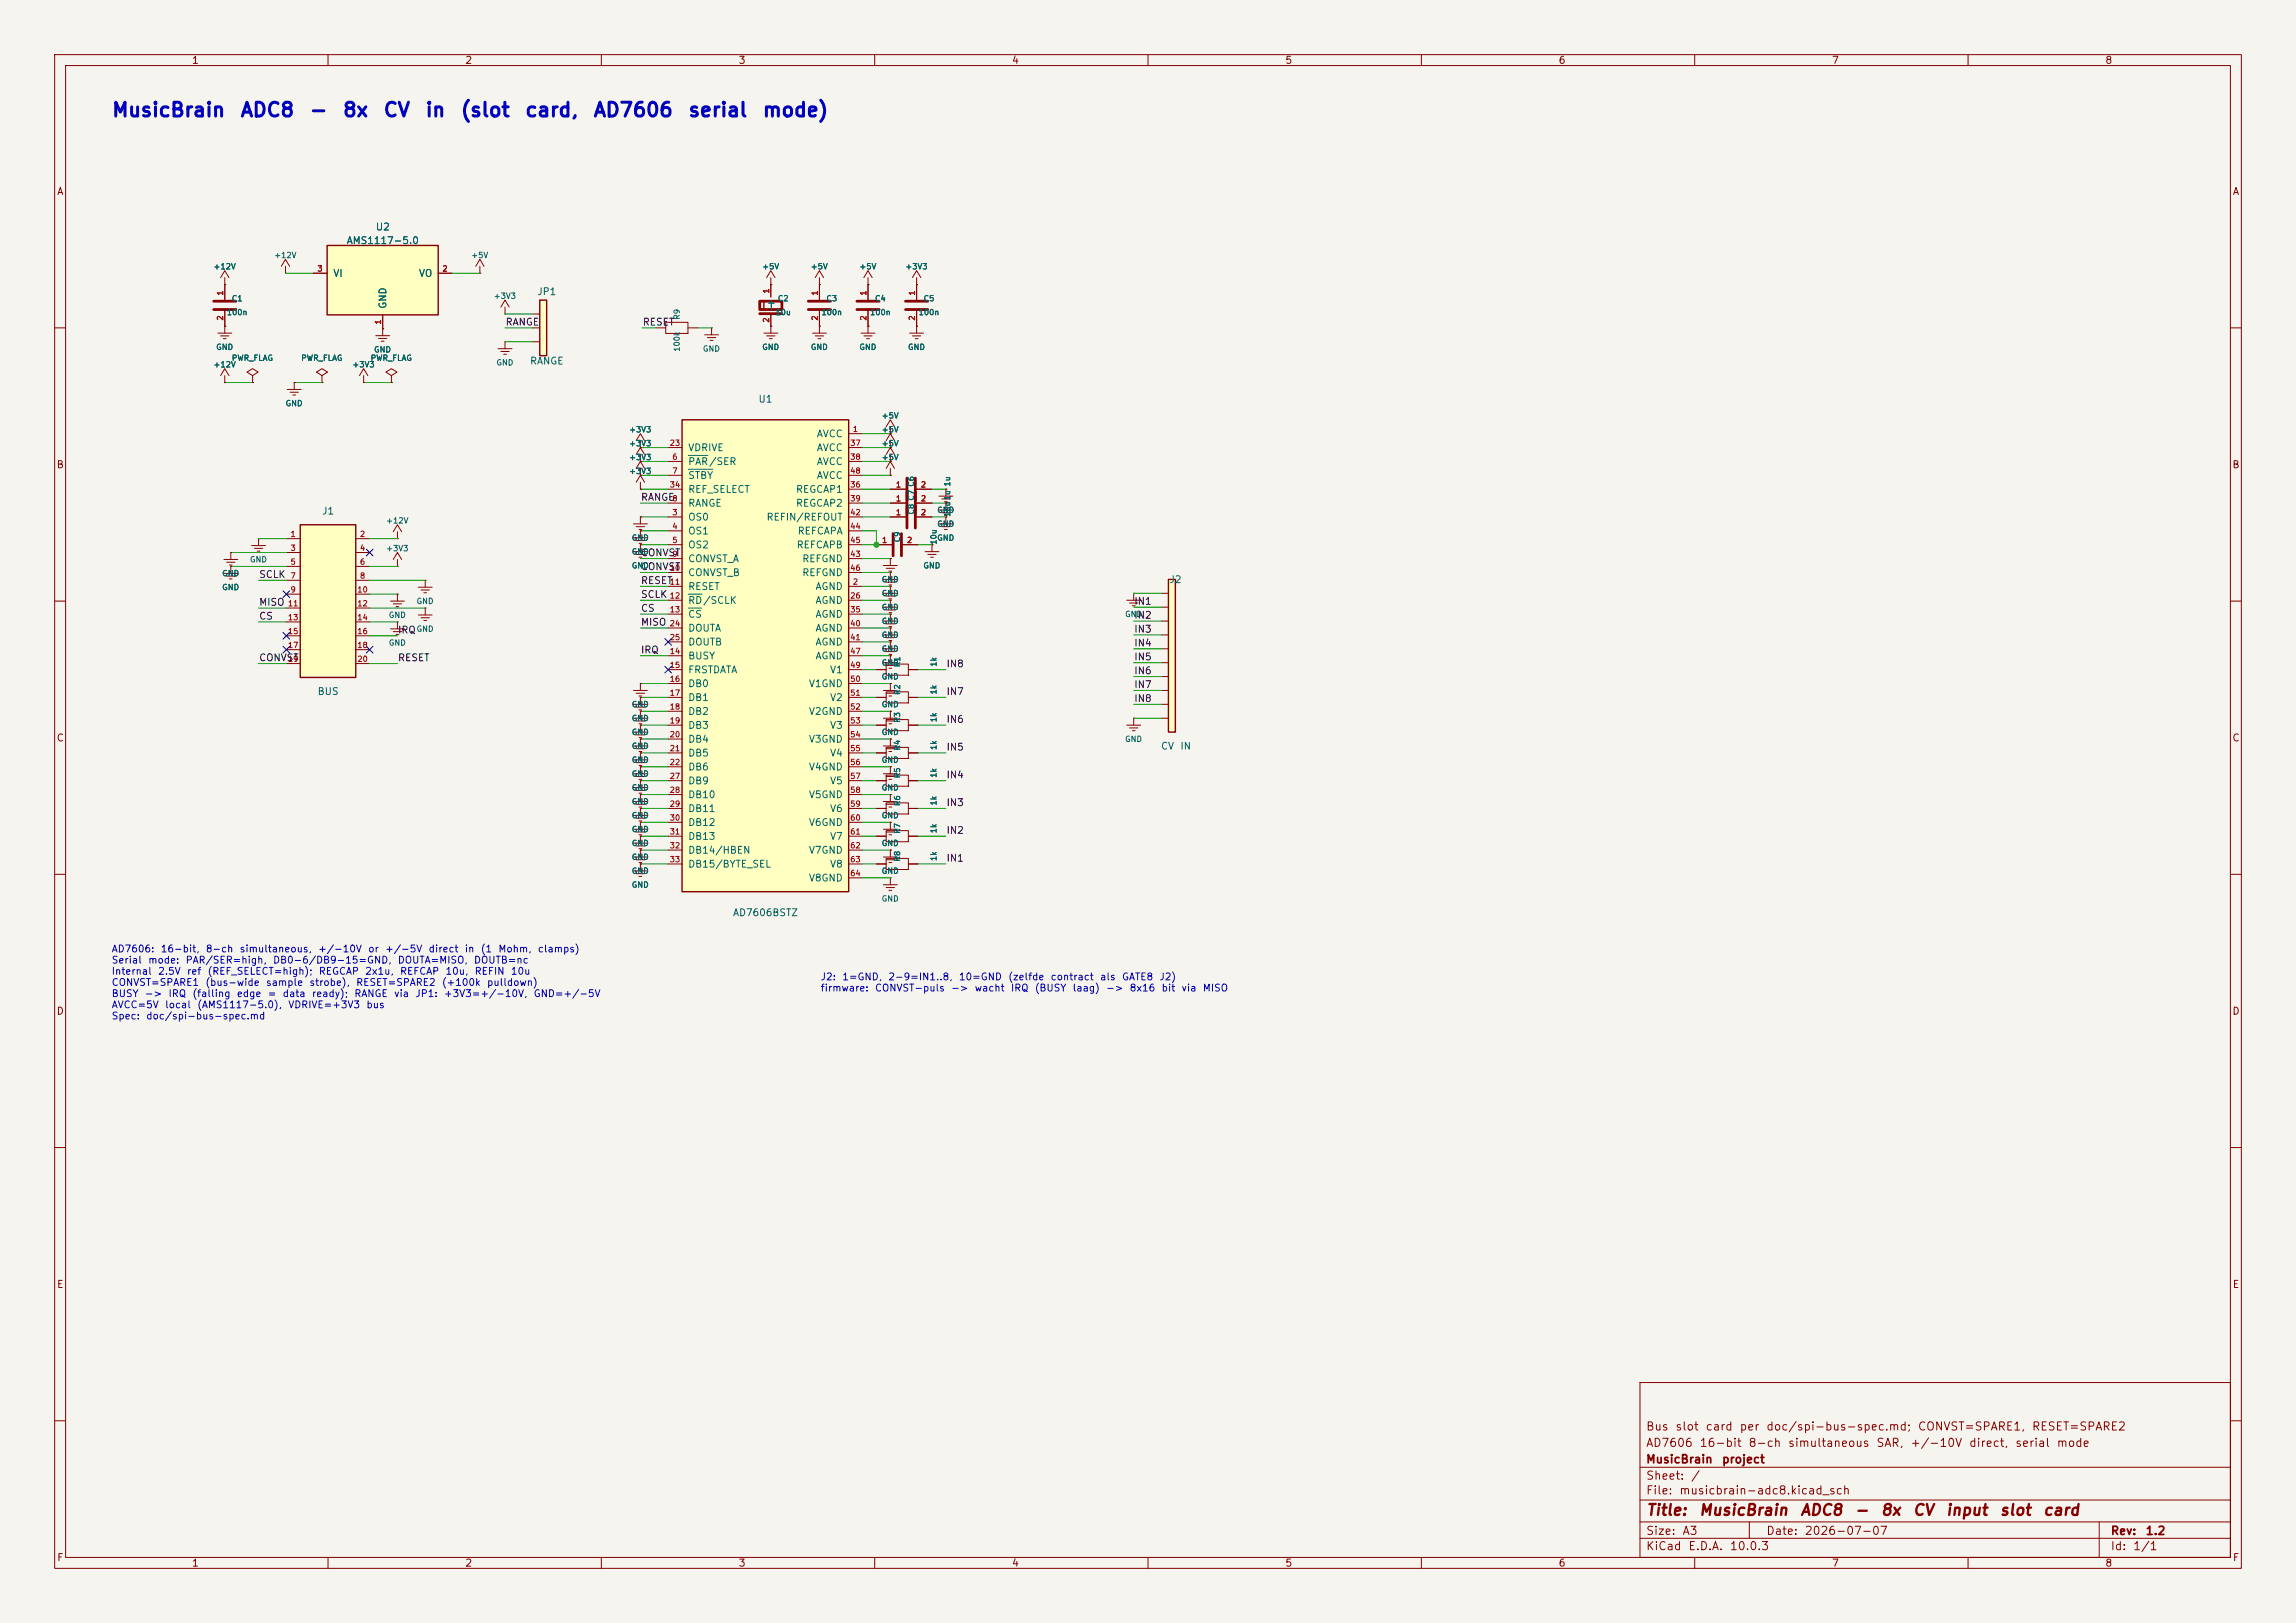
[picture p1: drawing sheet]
<svg xmlns="http://www.w3.org/2000/svg" width="420mm" height="297mm" viewBox="0 0 420 297" stroke-linecap="round" stroke-linejoin="round" font-family="sans-serif">
<defs><g id="words">
<g font-size="2.5" fill="#0000c2">
<text x="20.3" y="22">MusicBrain</text>
<text x="43.8" y="22">ADC8</text>
<text x="56.5" y="22">-</text>
<text x="62.6" y="22">8x</text>
<text x="70" y="22">CV</text>
<text x="77.7" y="22">in</text>
<text x="84.1" y="22">(slot</text>
<text x="95.9" y="22">card,</text>
<text x="108.4" y="22">AD7606</text>
<text x="125.7" y="22">serial</text>
<text x="139.3" y="22">mode)</text>
</g>
<g font-size="2" fill="#840000">
<text x="301" y="277.8">Title:</text>
<text x="310.7" y="277.8">MusicBrain</text>
<text x="329.2" y="277.8">ADC8</text>
<text x="339.1" y="277.8">-</text>
<text x="343.9" y="277.8">8x</text>
<text x="349.8" y="277.8">CV</text>
<text x="355.8" y="277.8">input</text>
<text x="365.6" y="277.8">slot</text>
<text x="373.6" y="277.8">card</text>
</g>
<g font-size="1.5" fill="#840000">
<text x="301" y="262.1">Bus</text>
<text x="306.4" y="262.1">slot</text>
<text x="311.9" y="262.1">card</text>
<text x="318.1" y="262.1">per</text>
<text x="323" y="262.1">doc/spi-bus-spec.md;</text>
<text x="350.7" y="262.1">CONVST=SPARE1,</text>
<text x="371.6" y="262.1">RESET=SPARE2</text>
<text x="301" y="268.1">MusicBrain</text>
<text x="301" y="265.1">AD7606</text>
<text x="310.8" y="265.1">16-bit</text>
<text x="314.9" y="268.1">project</text>
<text x="319.7" y="265.1">8-ch</text>
<text x="327" y="265.1">simultaneous</text>
<text x="343.1" y="265.1">SAR,</text>
<text x="349.3" y="265.1">+/-10V</text>
<text x="360.1" y="265.1">direct,</text>
<text x="368.5" y="265.1">serial</text>
<text x="376.1" y="265.1">mode</text>
<text x="301" y="273.8">File:</text>
<text x="301" y="271.1">Sheet:</text>
<text x="307.1" y="273.8">musicbrain-adc8.kicad_sch</text>
<text x="309.2" y="271.1">/</text>
<text x="301" y="281.2">Size:</text>
<text x="307.6" y="281.2">A3</text>
<text x="323" y="281.2">Date:</text>
<text x="330" y="281.2">2026-07-07</text>
<text x="386" y="281.2">Rev:</text>
<text x="392.4" y="281.2">1.2</text>
<text x="301" y="284">KiCad</text>
<text x="308.7" y="284">E.D.A.</text>
<text x="316.3" y="284">10.0.3</text>
<text x="386" y="284">Id:</text>
<text x="390.1" y="284">1/1</text>
</g>
<g font-size="1.3" fill="#840000">
<text x="35" y="12">1</text>
<text x="85" y="12">2</text>
<text x="135" y="12">3</text>
<text x="185" y="12">4</text>
<text x="235" y="12">5</text>
<text x="285" y="12">6</text>
<text x="335" y="12">7</text>
<text x="385" y="12">8</text>
<text x="10.3" y="36">A</text>
<text x="408.3" y="36">A</text>
<text x="10.3" y="86">B</text>
<text x="408.2" y="86">B</text>
<text x="10.3" y="136">C</text>
<text x="408.2" y="136">C</text>
<text x="10.3" y="186">D</text>
<text x="408.2" y="186">D</text>
<text x="10.3" y="236">E</text>
<text x="408.3" y="236">E</text>
<text x="10.3" y="286">F</text>
<text x="35" y="287">1</text>
<text x="85" y="287">2</text>
<text x="135" y="287">3</text>
<text x="185" y="287">4</text>
<text x="235" y="287">5</text>
<text x="285" y="287">6</text>
<text x="335" y="287">7</text>
<text x="385" y="287">8</text>
<text x="408.3" y="286">F</text>
</g>
<g font-size="1.3" fill="#006464">
<text x="63.3" y="45">AMS1117-5.0</text>
<text x="68.6" y="42.5">U2</text>
<text x="60.9" y="51">VI</text>
<text x="76.5" y="51">VO</text>
<text x="71" y="56.6" transform="rotate(-90 71 56.6)">GND</text>
<text x="98.2" y="54.3">JP1</text>
<text x="142" y="57.2" transform="rotate(-90 142 57.2)">-</text>
<text x="142" y="56.4" transform="rotate(-90 142 56.4)">+</text>
<text x="96.8" y="67">RANGE</text>
<text x="138.6" y="74">U1</text>
<text x="125.8" y="82.9">VDRIVE</text>
<text x="149.3" y="80.3">AVCC</text>
<text x="149.3" y="82.9">AVCC</text>
<text x="125.8" y="85.4">PAR/SER</text>
<text x="125.8" y="88">STBY</text>
<text x="149.3" y="85.4">AVCC</text>
<text x="149.3" y="88">AVCC</text>
<text x="58.8" y="94.5">J1</text>
<text x="125.8" y="95.6">OS0</text>
<text x="125.8" y="93">RANGE</text>
<text x="125.8" y="90.5">REF_SELECT</text>
<text x="140.1" y="95.6">REFIN/REFOUT</text>
<text x="145.5" y="90.5">REGCAP1</text>
<text x="145.5" y="93">REGCAP2</text>
<text x="125.8" y="98.1">OS1</text>
<text x="125.8" y="100.7">OS2</text>
<text x="145.6" y="100.7">REFCAPB</text>
<text x="145.8" y="98.1">REFCAPA</text>
<text x="125.8" y="103.2">CONVST_A</text>
<text x="125.8" y="105.7">CONVST_B</text>
<text x="146.6" y="103.2">REFGND</text>
<text x="146.6" y="105.7">REFGND</text>
<text x="213.8" y="107">J2</text>
<text x="125.8" y="108.3">RESET</text>
<text x="125.8" y="110.8">RD/SCLK</text>
<text x="125.8" y="113.4">CS</text>
<text x="149.1" y="108.3">AGND</text>
<text x="149.1" y="110.8">AGND</text>
<text x="149.1" y="113.4">AGND</text>
<text x="125.8" y="115.9">DOUTA</text>
<text x="125.8" y="118.4">DOUTB</text>
<text x="149.1" y="115.9">AGND</text>
<text x="149.1" y="118.4">AGND</text>
<text x="125.8" y="121">BUSY</text>
<text x="125.8" y="123.5">FRSTDATA</text>
<text x="149.1" y="121">AGND</text>
<text x="151.7" y="123.5">V1</text>
<text x="58" y="127.5">BUS</text>
<text x="125.8" y="126.1">DB0</text>
<text x="125.8" y="128.6">DB1</text>
<text x="125.8" y="131.1">DB2</text>
<text x="147.9" y="126.1">V1GND</text>
<text x="147.9" y="131.1">V2GND</text>
<text x="151.7" y="128.6">V2</text>
<text x="125.8" y="133.7">DB3</text>
<text x="125.8" y="136.2">DB4</text>
<text x="147.9" y="136.2">V3GND</text>
<text x="151.7" y="133.7">V3</text>
<text x="212.3" y="137.5">CV</text>
<text x="215.8" y="137.5">IN</text>
<text x="125.8" y="138.8">DB5</text>
<text x="125.8" y="141.3">DB6</text>
<text x="125.8" y="143.8">DB9</text>
<text x="147.9" y="141.3">V4GND</text>
<text x="151.7" y="138.8">V4</text>
<text x="151.7" y="143.8">V5</text>
<text x="125.8" y="146.4">DB10</text>
<text x="125.8" y="148.9">DB11</text>
<text x="147.9" y="146.4">V5GND</text>
<text x="151.7" y="148.9">V6</text>
<text x="125.8" y="151.5">DB12</text>
<text x="125.8" y="154">DB13</text>
<text x="147.9" y="151.5">V6GND</text>
<text x="151.7" y="154">V7</text>
<text x="125.8" y="156.5">DB14/HBEN</text>
<text x="125.8" y="159.1">DB15/BYTE_SEL</text>
<text x="147.9" y="156.5">V7GND</text>
<text x="147.9" y="161.6">V8GND</text>
<text x="151.7" y="159.1">V8</text>
<text x="134" y="168">AD7606BSTZ</text>
</g>
<g font-size="1.3" fill="#0f0f0f">
<text x="92.4" y="59.9">RANGE</text>
<text x="117.5" y="59.9">RESET</text>
<text x="117.1" y="91.9">RANGE</text>
<text x="47.3" y="106.1">SCLK</text>
<text x="117.1" y="102.1">CONVST</text>
<text x="117.1" y="104.6">CONVST</text>
<text x="117.1" y="107.2">RESET</text>
<text x="47.3" y="111.1">MISO</text>
<text x="47.3" y="113.7">CS</text>
<text x="117.1" y="112.3">CS</text>
<text x="117.1" y="109.7">SCLK</text>
<text x="207.4" y="113.5">IN2</text>
<text x="207.4" y="111">IN1</text>
<text x="72.7" y="116.2">IRQ</text>
<text x="117.1" y="119.9">IRQ</text>
<text x="117.1" y="114.8">MISO</text>
<text x="207.4" y="118.6">IN4</text>
<text x="207.4" y="116.1">IN3</text>
<text x="47.3" y="121.3">CONVST</text>
<text x="72.7" y="121.3">RESET</text>
<text x="173" y="122.4">IN8</text>
<text x="207.4" y="121.1">IN5</text>
<text x="207.4" y="123.7">IN6</text>
<text x="173" y="127.5">IN7</text>
<text x="207.4" y="126.2">IN7</text>
<text x="207.4" y="128.8">IN8</text>
<text x="173" y="132.6">IN6</text>
<text x="173" y="137.7">IN5</text>
<text x="173" y="142.7">IN4</text>
<text x="173" y="147.8">IN3</text>
<text x="173" y="152.9">IN2</text>
<text x="173" y="158">IN1</text>
</g>
<g font-size="1.3" fill="#0000c2">
<text x="20.3" y="174.6">AD7606:</text>
<text x="20.3" y="176.6">Serial</text>
<text x="20.3" y="178.7">Internal</text>
<text x="27" y="176.6">mode:</text>
<text x="28.8" y="178.7">2.5V</text>
<text x="29.3" y="174.6">16-bit,</text>
<text x="33.8" y="176.6">PAR/SER=high,</text>
<text x="34.1" y="178.7">ref</text>
<text x="37.5" y="174.6">8-ch</text>
<text x="37.9" y="178.7">(REF_SELECT=high);</text>
<text x="43.7" y="174.6">simultaneous,</text>
<text x="49.8" y="176.6">DB0-6/DB9-15=GND,</text>
<text x="58.1" y="174.6">+/-10V</text>
<text x="58.2" y="178.7">REGCAP</text>
<text x="66.7" y="178.7">2x1u,</text>
<text x="67.2" y="174.6">or</text>
<text x="70.3" y="174.6">+/-5V</text>
<text x="72.7" y="176.6">DOUTA=MISO,</text>
<text x="73.1" y="178.7">REFCAP</text>
<text x="78.3" y="174.6">direct</text>
<text x="81.4" y="178.7">10u,</text>
<text x="84.9" y="174.6">in</text>
<text x="86.6" y="176.6">DOUTB=nc</text>
<text x="86.7" y="178.7">REFIN</text>
<text x="87.8" y="174.6">(1</text>
<text x="91.1" y="174.6">Mohm,</text>
<text x="93.3" y="178.7">10u</text>
<text x="98.3" y="174.6">clamps)</text>
<text x="150" y="179.7">J2:</text>
<text x="154" y="179.7">1=GND,</text>
<text x="162.4" y="179.7">2-9=IN1..8,</text>
<text x="175.3" y="179.7">10=GND</text>
<text x="184.3" y="179.7">(zelfde</text>
<text x="192.1" y="179.7">contract</text>
<text x="201.1" y="179.7">als</text>
<text x="205.1" y="179.7">GATE8</text>
<text x="212" y="179.7">J2)</text>
<text x="20.3" y="180.7">CONVST=SPARE1</text>
<text x="20.3" y="182.8">BUSY</text>
<text x="20.3" y="184.8">AVCC=5V</text>
<text x="26.4" y="182.8">-&gt;</text>
<text x="30.1" y="184.8">local</text>
<text x="30.7" y="182.8">IRQ</text>
<text x="35.1" y="182.8">(falling</text>
<text x="36" y="184.8">(AMS1117-5.0),</text>
<text x="37.5" y="180.7">(bus-wide</text>
<text x="43.2" y="182.8">edge</text>
<text x="48.5" y="180.7">sample</text>
<text x="48.9" y="182.8">=</text>
<text x="51.6" y="182.8">data</text>
<text x="52.6" y="184.8">VDRIVE=+3V3</text>
<text x="56.5" y="180.7">strobe),</text>
<text x="56.9" y="182.8">ready);</text>
<text x="64.7" y="182.8">RANGE</text>
<text x="65" y="180.7">RESET=SPARE2</text>
<text x="66.9" y="184.8">bus</text>
<text x="72" y="182.8">via</text>
<text x="75.9" y="182.8">JP1:</text>
<text x="80.7" y="180.7">(+100k</text>
<text x="81.1" y="182.8">+3V3=+/-10V,</text>
<text x="89" y="180.7">pulldown)</text>
<text x="97.5" y="182.8">GND=+/-5V</text>
<text x="150" y="181.7">firmware:</text>
<text x="159.9" y="181.7">CONVST-puls</text>
<text x="173.9" y="181.7">-&gt;</text>
<text x="178.2" y="181.7">wacht</text>
<text x="184.8" y="181.7">IRQ</text>
<text x="189.2" y="181.7">(BUSY</text>
<text x="196.1" y="181.7">laag)</text>
<text x="202.2" y="181.7">-&gt;</text>
<text x="206.5" y="181.7">8x16</text>
<text x="212.4" y="181.7">bit</text>
<text x="216" y="181.7">via</text>
<text x="219.9" y="181.7">MISO</text>
<text x="20.3" y="186.9">Spec:</text>
<text x="26.6" y="186.9">doc/spi-bus-spec.md</text>
</g>
<g font-size="1" fill="#006464">
<text x="50.1" y="47.5">+12V</text>
<text x="86.1" y="47.5">+5V</text>
<text x="39" y="49.5">+12V</text>
<text x="139.3" y="49.5">+5V</text>
<text x="148.2" y="49.5">+5V</text>
<text x="157.1" y="49.5">+5V</text>
<text x="165.5" y="49.5">+3V3</text>
<text x="41.4" y="57.9">100n</text>
<text x="42.3" y="55.4">C1</text>
<text x="90.2" y="54.9">+3V3</text>
<text x="124.6" y="58.6" transform="rotate(-90 124.6 58.6)">R9</text>
<text x="141.8" y="57.9">10u</text>
<text x="142.2" y="55.4">C2</text>
<text x="150.2" y="57.9">100n</text>
<text x="151.1" y="55.4">C3</text>
<text x="159.1" y="57.9">100n</text>
<text x="160" y="55.4">C4</text>
<text x="168" y="57.9">100n</text>
<text x="168.9" y="55.4">C5</text>
<text x="39.4" y="64.3">GND</text>
<text x="68.3" y="64.7">GND</text>
<text x="124.6" y="64.5" transform="rotate(-90 124.6 64.5)">100k</text>
<text x="128.5" y="64.6">GND</text>
<text x="139.3" y="64.3">GND</text>
<text x="148.2" y="64.3">GND</text>
<text x="157.1" y="64.3">GND</text>
<text x="166" y="64.3">GND</text>
<text x="39" y="67.5">+12V</text>
<text x="42.3" y="66.3">PWR_FLAG</text>
<text x="55" y="66.3">PWR_FLAG</text>
<text x="64.4" y="67.5">+3V3</text>
<text x="67.7" y="66.3">PWR_FLAG</text>
<text x="90.7" y="67.1">GND</text>
<text x="52.1" y="74.6">GND</text>
<text x="161.2" y="76.8">+5V</text>
<text x="115" y="79.4">+3V3</text>
<text x="115" y="81.9">+3V3</text>
<text x="161.2" y="79.4">+5V</text>
<text x="161.2" y="81.9">+5V</text>
<text x="115" y="87">+3V3</text>
<text x="115" y="84.5">+3V3</text>
<text x="161.2" y="84.5">+5V</text>
<text x="167.4" y="89.2" transform="rotate(-90 167.4 89.2)">C6</text>
<text x="167.4" y="94.3" transform="rotate(-90 167.4 94.3)">C8</text>
<text x="167.4" y="91.7" transform="rotate(-90 167.4 91.7)">C7</text>
<text x="171.3" y="94.1">GND</text>
<text x="174" y="94.7" transform="rotate(-90 174 94.7)">10u1u 1u</text>
<text x="70.5" y="101.1">+3V3</text>
<text x="70.5" y="96">+12V</text>
<text x="115.5" y="99.2">GND</text>
<text x="115.5" y="101.7">GND</text>
<text x="164.9" y="99.3" transform="rotate(-90 164.9 99.3)">C9</text>
<text x="171.3" y="96.6">GND</text>
<text x="171.3" y="99.2">GND</text>
<text x="171.5" y="99.8" transform="rotate(-90 171.5 99.8)">10u</text>
<text x="40.5" y="105.7">GND</text>
<text x="45.6" y="103.2">GND</text>
<text x="115.5" y="104.3">GND</text>
<text x="161.2" y="106.8">GND</text>
<text x="168.8" y="104.3">GND</text>
<text x="40.5" y="108.2">GND</text>
<text x="71" y="113.3">GND</text>
<text x="76.1" y="110.8">GND</text>
<text x="161.2" y="111.9">GND</text>
<text x="161.2" y="109.3">GND</text>
<text x="205.7" y="113.2">GND</text>
<text x="71" y="118.4">GND</text>
<text x="76.1" y="115.9">GND</text>
<text x="161.2" y="114.4">GND</text>
<text x="161.2" y="117">GND</text>
<text x="161.2" y="119.5">GND</text>
<text x="161.2" y="122">GND</text>
<text x="161.2" y="124.6">GND</text>
<text x="164.9" y="122.2" transform="rotate(-90 164.9 122.2)">R1</text>
<text x="171.5" y="122.1" transform="rotate(-90 171.5 122.1)">1k</text>
<text x="115.5" y="129.7">GND</text>
<text x="161.2" y="129.7">GND</text>
<text x="164.9" y="127.3" transform="rotate(-90 164.9 127.3)">R2</text>
<text x="171.5" y="127.2" transform="rotate(-90 171.5 127.2)">1k</text>
<text x="115.5" y="137.3">GND</text>
<text x="115.5" y="134.7">GND</text>
<text x="115.5" y="132.2">GND</text>
<text x="161.2" y="134.7">GND</text>
<text x="164.9" y="137.4" transform="rotate(-90 164.9 137.4)">R4</text>
<text x="164.9" y="132.4" transform="rotate(-90 164.9 132.4)">R3</text>
<text x="171.5" y="137.3" transform="rotate(-90 171.5 137.3)">1k</text>
<text x="171.5" y="132.3" transform="rotate(-90 171.5 132.3)">1k</text>
<text x="205.7" y="136">GND</text>
<text x="115.5" y="142.4">GND</text>
<text x="115.5" y="139.8">GND</text>
<text x="161.2" y="139.8">GND</text>
<text x="164.9" y="142.5" transform="rotate(-90 164.9 142.5)">R5</text>
<text x="171.5" y="142.4" transform="rotate(-90 171.5 142.4)">1k</text>
<text x="115.5" y="150">GND</text>
<text x="115.5" y="147.4">GND</text>
<text x="115.5" y="144.9">GND</text>
<text x="161.2" y="150">GND</text>
<text x="161.2" y="144.9">GND</text>
<text x="164.9" y="147.6" transform="rotate(-90 164.9 147.6)">R6</text>
<text x="171.5" y="147.5" transform="rotate(-90 171.5 147.5)">1k</text>
<text x="115.5" y="155.1">GND</text>
<text x="115.5" y="152.5">GND</text>
<text x="161.2" y="155.1">GND</text>
<text x="164.9" y="152.7" transform="rotate(-90 164.9 152.7)">R7</text>
<text x="171.5" y="152.6" transform="rotate(-90 171.5 152.6)">1k</text>
<text x="115.5" y="157.6">GND</text>
<text x="115.5" y="160.1">GND</text>
<text x="161.2" y="160.1">GND</text>
<text x="164.9" y="157.8" transform="rotate(-90 164.9 157.8)">R8</text>
<text x="171.5" y="157.7" transform="rotate(-90 171.5 157.7)">1k</text>
<text x="115.5" y="162.7">GND</text>
<text x="161.2" y="165.2">GND</text>
</g>
<g font-size="1" fill="#a90000">
<text x="58" y="49.9">3</text>
<text x="80.8" y="49.9">2</text>
<text x="140.9" y="53.8" transform="rotate(-90 140.9 53.8)">1</text>
<text x="41" y="58.8" transform="rotate(-90 41 58.8)">2</text>
<text x="41" y="54.2" transform="rotate(-90 41 54.2)">1</text>
<text x="69.9" y="59.5" transform="rotate(-90 69.9 59.5)">1</text>
<text x="140.9" y="59.2" transform="rotate(-90 140.9 59.2)">2</text>
<text x="149.8" y="58.8" transform="rotate(-90 149.8 58.8)">2</text>
<text x="149.8" y="54.2" transform="rotate(-90 149.8 54.2)">1</text>
<text x="158.7" y="58.8" transform="rotate(-90 158.7 58.8)">2</text>
<text x="158.7" y="54.2" transform="rotate(-90 158.7 54.2)">1</text>
<text x="167.6" y="58.8" transform="rotate(-90 167.6 58.8)">2</text>
<text x="167.6" y="54.2" transform="rotate(-90 167.6 54.2)">1</text>
<text x="122.4" y="81.8">23</text>
<text x="155.4" y="81.8">37</text>
<text x="155.9" y="79.3">1</text>
<text x="122.4" y="89.4">34</text>
<text x="122.9" y="84.4">6</text>
<text x="122.9" y="86.9">7</text>
<text x="155.4" y="89.4">36</text>
<text x="155.4" y="84.4">38</text>
<text x="155.4" y="86.9">48</text>
<text x="163.8" y="89.4">1</text>
<text x="168.4" y="89.4">2</text>
<text x="122.9" y="94.5">3</text>
<text x="122.9" y="92">8</text>
<text x="155.4" y="92">39</text>
<text x="155.4" y="94.5">42</text>
<text x="163.8" y="92">1</text>
<text x="163.8" y="94.5">1</text>
<text x="168.4" y="92">2</text>
<text x="168.4" y="94.5">2</text>
<text x="53" y="98.5">1</text>
<text x="53" y="101">3</text>
<text x="65.7" y="98.5">2</text>
<text x="65.7" y="101">4</text>
<text x="122.9" y="97.1">4</text>
<text x="122.9" y="99.6">5</text>
<text x="155.4" y="97.1">44</text>
<text x="155.4" y="99.6">45</text>
<text x="161.2" y="99.6">1</text>
<text x="165.8" y="99.6">2</text>
<text x="53" y="103.6">5</text>
<text x="53" y="106.1">7</text>
<text x="65.7" y="103.6">6</text>
<text x="65.7" y="106.1">8</text>
<text x="122.4" y="104.7">10</text>
<text x="122.4" y="107.2">11</text>
<text x="122.9" y="102.1">9</text>
<text x="155.4" y="102.1">43</text>
<text x="155.4" y="104.7">46</text>
<text x="155.9" y="107.2">2</text>
<text x="52.6" y="111.2">11</text>
<text x="52.6" y="113.7">13</text>
<text x="53" y="108.7">9</text>
<text x="65.3" y="108.7">10</text>
<text x="65.3" y="111.2">12</text>
<text x="65.3" y="113.7">14</text>
<text x="122.4" y="109.8">12</text>
<text x="122.4" y="112.3">13</text>
<text x="155.4" y="109.8">26</text>
<text x="155.4" y="112.3">35</text>
<text x="52.6" y="116.3">15</text>
<text x="52.6" y="118.8">17</text>
<text x="65.3" y="116.3">16</text>
<text x="65.3" y="118.8">18</text>
<text x="122.4" y="119.9">14</text>
<text x="122.4" y="114.8">24</text>
<text x="122.4" y="117.4">25</text>
<text x="155.4" y="114.8">40</text>
<text x="155.4" y="117.4">41</text>
<text x="155.4" y="119.9">47</text>
<text x="52.6" y="121.4">19</text>
<text x="65.3" y="121.4">20</text>
<text x="122.4" y="122.5">15</text>
<text x="122.4" y="125">16</text>
<text x="155.4" y="122.5">49</text>
<text x="155.4" y="125">50</text>
<text x="122.4" y="127.5">17</text>
<text x="122.4" y="130.1">18</text>
<text x="155.4" y="127.5">51</text>
<text x="155.4" y="130.1">52</text>
<text x="122.4" y="132.6">19</text>
<text x="122.4" y="135.2">20</text>
<text x="122.4" y="137.7">21</text>
<text x="155.4" y="132.6">53</text>
<text x="155.4" y="135.2">54</text>
<text x="155.4" y="137.7">55</text>
<text x="122.4" y="140.2">22</text>
<text x="122.4" y="142.8">27</text>
<text x="155.4" y="140.2">56</text>
<text x="155.4" y="142.8">57</text>
<text x="122.4" y="145.3">28</text>
<text x="122.4" y="147.9">29</text>
<text x="155.4" y="145.3">58</text>
<text x="155.4" y="147.9">59</text>
<text x="122.4" y="150.4">30</text>
<text x="122.4" y="152.9">31</text>
<text x="122.4" y="155.5">32</text>
<text x="155.4" y="150.4">60</text>
<text x="155.4" y="152.9">61</text>
<text x="155.4" y="155.5">62</text>
<text x="122.4" y="158">33</text>
<text x="155.4" y="158">63</text>
<text x="155.4" y="160.6">64</text>
</g>
</g></defs>
<path d="M0 0h420v297h-420z" fill="#f5f4ef" stroke="#f5f4ef" stroke-width=".18"/>
<g fill="none" stroke="#840000" stroke-width=".18">
<path d="M10 10h400v277h-400zM12 12h396v273h-396zM60 10v2M110 10v2M160 10v2M210 10v2M260 10v2M310 10v2M360 10v2M10 60h2M408 60h2M10 110h2"/>
<path d="M161.6 108.6h2.5M162.1 109.1h1.5M162.6 109.6h.5M162.9 107.3h.1M162.9 107.3v1.3M408 110h2M10 160h2M161.6 156.8h2.5M162.1 157.3h1.5M162.6 157.8h.5M162.9 155.6h.1M162.9 155.6v1.2"/>
<path d="M408 160h2M10 210h2M408 210h2M300 253h108v32h-108zM10 260h2M300 278.5h108M300 274.5h108M300 268.5h108M320 278.5v3M384 278.5v6.5M408 260h2M60 285v2"/>
<path d="M110 285v2M160 285v2M210 285v2M260 285v2M300 281.5h108M310 285v2M360 285v2"/>
</g>
<path d="M54.9 96h10.2v28h-10.2z" fill="#ffffc2"/>
<path d="M54.9 96h10.2v28h-10.2z" fill="none" stroke="#840000" stroke-width=".25"/>
<g fill="none" stroke="#840000" stroke-width=".18">
<path d="M140.2 50.8l.8-1.3 .8 1.3M141 52.1h.1M141 50.8v1.3M52.4 98.6h2.5M65.1 98.6h2.5M116.4 88.3l.7-1.3 .8 1.3M116.4 80.6l.7-1.2 .8 1.2M116.4 83.2l.7-1.3 .8 1.3M116.4 85.7l.7-1.3 .8 1.3M117.1 89.5h.1M117.1 81.9h.1M117.1 84.4h.1"/>
<path d="M117.1 87h.1M117.1 80.6v1.3M117.1 83.2v1.2M117.1 85.7v1.3M117.1 88.3v1.2M52.4 101.1h2.5M52.4 103.7h2.5M52.4 106.2h2.5M52.4 108.7h2.5M52.4 111.3h2.5M52.4 113.8h2.5M52.4 116.4h2.5"/>
<path d="M52.4 118.9h2.5M65.1 101.1h2.5M65.1 103.7h2.5M65.1 106.2h2.5M65.1 108.7h2.5M65.1 111.3h2.5M65.1 113.8h2.5M65.1 116.4h2.5M65.1 118.9h2.5M71.4 110h2.6M71.4 115.1h2.6M71.9 110.5h1.6"/>
<path d="M71.9 115.6h1.6M72.4 111h.6M72.4 116.1h.6M72.7 108.7h.1M72.7 113.8h.1M72.7 108.7v1.3M72.7 113.8v1.3M76.5 107.5h2.5M77 108h1.5M77.5 108.5h.5M77.8 106.2h.1M77.8 106.2v1.3"/>
<path d="M52.4 121.4h2.5M65.1 121.4h2.5M160.3 158.1h1.8M162.1 157.1h4.1v2h-4.1zM166.2 158.1h1.7"/>
</g>
<path d="M98.7 54.9h1.3v10.2h-1.3z" fill="#ffffc2"/>
<path d="M98.7 54.9h1.3v10.2h-1.3z" fill="none" stroke="#840000" stroke-width=".25"/>
<path d="M97.5 57.5h1.2M97.5 60h1.2M97.5 62.5h1.2M117.1 99.7h.1M117.1 99.7v1.3M115.9 101h2.5M116.4 101.5h1.5M116.9 102h.5" fill="none" stroke="#840000" stroke-width=".18"/>
<path d="M59.8 44.9h20.4v12.7h-20.4z" fill="#ffffc2"/>
<path d="M59.8 44.9h20.4v12.7h-20.4z" fill="none" stroke="#840000" stroke-width=".25"/>
<g fill="none" stroke="#840000" stroke-width=".18">
<path d="M40.4 50.8l.7-1.3 .8 1.3M41.1 52.1h.1M41.1 50.8v1.3M51.5 48.7l.7-1.2 .8 1.2M52.2 50h.1M52.2 48.7v1.3M57.3 50h2.5M70 57.6v2.6M80.2 50h2.5M91.6 56.2l.8-1.3 .7 1.3M92.4 57.5h.1M92.4 56.2v1.3"/>
<path d="M46 99.8h2.6M47.3 98.6h.1M47.3 98.6v1.2M115.9 95.9h2.5M116.4 96.4h1.5M116.9 96.9h.5M117.1 94.6h.1M117.1 94.6v1.3M46.5 100.3h1.6M47 100.9h.6M76.5 112.5h2.5M77 113h1.5"/>
<path d="M77.5 113.6h.5M77.8 111.3h.1M77.8 111.3v1.2M206.1 109.8h2.6M206.6 110.3h1.5M207.1 110.9h.5M207.4 108.6h.1M207.4 108.6v1.2"/>
</g>
<path d="M213.7 106h1.3v28h-1.3z" fill="#ffffc2"/>
<path d="M213.7 106h1.3v28h-1.3z" fill="none" stroke="#840000" stroke-width=".25"/>
<g fill="none" stroke="#840000" stroke-width=".18">
<path d="M41.1 59.7h.1M41.1 52.1v3M41.1 56.6v4.4M87 48.7l.8-1.2 .7 1.2M87.8 50h.1M87.8 48.7v1.3M39.8 61h2.6M40.4 68.7l.7-1.2 .8 1.2M40.4 61.5h1.5M40.9 62h.5M41.1 70h.1M41.1 68.7v1.3"/>
<path d="M46.2 68.7l1-.6-1-.6-1 .6 1 .6v1.3M46.2 70h.1M52.5 71.3h2.6M53.1 71.8h1.5M53.6 72.3h.5M53.8 70h.1M53.8 70v1.3M58.9 68.7l1-.6-1-.6-1 .6 1 .6v1.3M58.9 70h.1M65.8 68.7l.7-1.2 .8 1.2M66.5 70h.1M66.5 68.7v1.3"/>
<path d="M68.7 61.4h2.6M69.2 61.9h1.6M69.7 62.4h.6M70 60.2h.1M70 60.2v1.2M71.6 68.7l1-.6-1-.6-1 .6 1 .6v1.3M71.6 70h.1M91.1 63.8h2.5M91.6 64.3h1.5M92.1 64.8h.5M92.4 62.5h.1M92.4 62.5v1.3"/>
<path d="M160.3 99.7h3.1M162.9 89.5h3M162.9 92.1h3M162.9 94.6h3M164.9 99.7h3M167.4 89.5h3.1M167.4 92.1h3.1M167.4 94.6h3.1M170.5 99.7h.1M170.5 99.7v1.3M171.7 90.8h2.6M171.7 93.3h2.6"/>
<path d="M171.7 95.9h2.6M172.3 91.3h1.5M172.3 93.8h1.5M172.3 96.4h1.5M172.8 91.8h.5M172.8 94.3h.5M172.8 96.9h.5M173 89.5h.1M173 92.1h.1M173 94.6h.1M173 89.5v1.3M173 92.1v1.2"/>
<path d="M173 94.6v1.3M161.6 111.1h2.5M161.6 113.6h2.5M161.6 116.2h2.5M161.6 106h2.5M161.6 103.5h2.5M162.1 111.6h1.5M162.1 106.5h1.5M162.1 114.2h1.5M162.1 116.7h1.5M162.1 104h1.5M162.6 112.1h.5"/>
<path d="M162.6 107h.5M162.6 114.7h.5M162.6 117.2h.5M162.6 104.5h.5M162.9 109.8h.1M162.9 104.8h.1M162.9 112.4h.1M162.9 114.9h.1M162.9 102.2h.1M162.9 102.2v1.3M162.9 104.8v1.2M162.9 109.8v1.3"/>
<path d="M162.9 112.4v1.2M162.9 114.9v1.3M169.2 101h2.5M169.7 101.5h1.5M170.2 102h.5M212.5 108.6h1.2M212.5 111.1h1.2M212.5 113.6h1.2M212.5 116.2h1.2M212.5 118.7h1.2M115.9 139h2.5M115.9 136.5h2.5"/>
<path d="M116.4 139.6h1.5M116.4 137h1.5M116.9 137.5h.5M117.1 137.8h.1M117.1 135.2h.1M117.1 135.2v1.3M117.1 137.8v1.2M160.3 127.6h1.8M160.3 122.5h1.8M162.1 126.6h4.1v2h-4.1zM162.1 121.5h4.1v2.1h-4.1zM166.2 127.6h1.7"/>
<path d="M166.2 122.5h1.7M206.1 132.7h2.6M206.6 133.2h1.5M207.1 133.7h.5M207.4 131.4h.1M207.4 131.4v1.3M212.5 121.3h1.2M212.5 123.8h1.2M212.5 126.3h1.2M212.5 128.9h1.2M212.5 131.4h1.2M115.9 154.3h2.5"/>
<path d="M115.9 156.8h2.5M115.9 151.7h2.5M115.9 149.2h2.5M115.9 146.7h2.5M115.9 144.1h2.5M115.9 141.6h2.5M116.4 154.8h1.5M116.4 157.3h1.5M116.4 152.3h1.5M116.4 149.7h1.5M116.4 147.2h1.5M116.4 144.6h1.5"/>
<path d="M116.4 142.1h1.5M116.9 155.3h.5M116.9 157.8h.5M116.9 152.8h.5M116.9 150.2h.5M116.9 147.7h.5M116.9 145.1h.5M116.9 142.6h.5M116.9 140.1h.5M117.1 153h.1M117.1 155.6h.1M117.1 150.5h.1"/>
<path d="M117.1 147.9h.1M117.1 145.4h.1M117.1 142.9h.1M117.1 140.3h.1M117.1 140.3v1.3M117.1 142.9v1.2M117.1 145.4v1.3M117.1 147.9v1.3M117.1 150.5v1.2M117.1 153v1.3M117.1 155.6v1.2"/>
</g>
<path d="M39.1 55.1h4.1M39.1 56.6h4.1M163.4 97.6v4.1M164.9 97.6v4.1M165.9 87.5v9.1M167.4 87.5v9.1" fill="none" stroke="#840000" stroke-width=".51"/>
<path d="M124.8 76.8h30.4v86.4h-30.4z" fill="#ffffc2"/>
<path d="M139.7 55.1v1.5M124.8 76.8h30.4v86.4h-30.4z" fill="none" stroke="#840000" stroke-width=".25"/>
<g fill="none" stroke="#840000" stroke-width=".18">
<path d="M41.1 59.7h.1M41.1 52.1h.1M41.1 52.1v3M41.1 56.6v3.1M57.3 50h2.5M70 57.6v2.6M80.2 50h2.5M121.8 59h4v2h-4zM141 59.7h.1M141 52.1h.1M141 52.1v2.3M141 57.4v3.6"/>
<path d="M149.1 50.8l.8-1.3 .8 1.3M149.9 59.7h.1M149.9 52.1h.1M149.9 50.8v4.3M149.9 56.6v4.4M158 50.8l.8-1.3 .7 1.3M158.8 59.7h.1M158.8 52.1h.1M158.8 50.8v4.3M158.8 56.6v4.4M166.9 50.8l.8-1.3 .7 1.3M167.7 52.1h.1"/>
<path d="M167.7 59.7h.1M167.7 50.8v4.3M167.7 56.6v4.4M41.1 70h.1M46.2 70h.1M53.8 70h.1M58.9 70h.1M66.5 70h.1M70 60.2h.1M71.6 70h.1M120 60h1.8M125.8 60h1.8"/>
<path d="M128.9 61.3h2.5M129.4 61.8h1.5M129.9 62.3h.5M130.2 60h.1M130.2 60v1.3M139.7 61h2.6M140.2 61.5h1.6M140.7 62h.6M148.6 61h2.6M149.1 61.5h1.6M149.6 62h.5M155.2 79.4h2.6"/>
<path d="M157.5 61h2.6M158 61.5h1.5M158.5 62h.5M162.1 78.1l.8-1.3 .7 1.3M162.9 79.4h.1M162.9 78.1v1.3M166.4 61h2.5M166.9 61.5h1.5M167.4 62h.5M71.9 97.3l.8-1.3 .8 1.3M72.7 98.6h.1M72.7 97.3v1.3"/>
<path d="M115.9 98.4h2.5M116.4 98.9h1.5M116.9 99.4h.5M117.1 97.1h.1M117.1 94.6h.1M117.1 99.7h.1M117.1 87h.1M117.1 84.4h.1M117.1 81.9h.1M117.1 89.5h.1M117.1 97.1v1.3M122.2 94.6h2.6"/>
<path d="M122.2 97.1h2.6M122.2 99.7h2.6M122.2 84.4h2.6M122.2 87h2.6M122.2 92.1h2.6M122.2 81.9h2.6M122.2 89.5h2.6M155.2 94.6h2.6M155.2 97.1h2.6M155.2 99.7h2.6M155.2 84.4h2.6M155.2 87h2.6"/>
<path d="M155.2 92.1h2.6M155.2 81.9h2.6M155.2 89.5h2.6M160.3 99.7h3.1M162.1 85.7l.8-1.3 .7 1.3M162.1 80.6l.8-1.2 .7 1.2M162.1 83.2l.8-1.3 .7 1.3M162.9 87h.1M162.9 81.9h.1M162.9 84.4h.1M162.9 94.6h3M162.9 92.1h3"/>
<path d="M162.9 89.5h3M162.9 80.6v1.3M162.9 83.2v1.2M162.9 85.7v1.3M164.9 99.7h3M167.4 94.6h3.1M167.4 92.1h3.1M167.4 89.5h3.1M170.5 99.7h.1M173 89.5h.1M173 92.1h.1M173 94.6h.1"/>
<path d="M40.9 102.4h2.6M40.9 104.9h2.6M41.5 102.9h1.5M41.5 105.4h1.5M42 103.4h.5M42 105.9h.5M42.2 101.1h.1M42.2 103.7h.1M42.2 101.1v1.3M42.2 103.7v1.2M71.9 102.4l.8-1.3 .8 1.3M72.7 103.7h.1"/>
<path d="M72.7 102.4v1.3M122.2 107.3h2.6M122.2 102.2h2.6M122.2 104.8h2.6M122.2 109.8h2.6M122.2 112.4h2.6M122.2 120h2.6M122.2 114.9h2.6M122.2 117.5h2.6M155.2 107.3h2.6M155.2 102.2h2.6M155.2 104.8h2.6"/>
<path d="M155.2 109.8h2.6M155.2 112.4h2.6M155.2 120h2.6M155.2 114.9h2.6M155.2 117.5h2.6M161.6 118.7h2.5M162.1 119.2h1.5M162.6 119.7h.5M162.9 117.5h.1M162.9 120h.1M162.9 109.8h.1M162.9 107.3h.1"/>
<path d="M162.9 104.8h.1M162.9 112.4h.1M162.9 114.9h.1M162.9 102.2h.1M162.9 117.5v1.2M162.9 120v1.3M115.9 126.3h2.5M115.9 134h2.5M115.9 131.4h2.5M115.9 128.9h2.5M116.4 126.9h1.5M116.4 134.5h1.5"/>
<path d="M116.4 131.9h1.5M116.4 129.4h1.5M116.9 127.4h.5M116.9 135h.5M116.9 132.4h.5M116.9 129.9h.5M117.1 132.7h.1M117.1 125.1h.1M117.1 130.2h.1M117.1 127.6h.1M117.1 135.2h.1M117.1 137.8h.1"/>
<path d="M117.1 125.1v1.2M117.1 127.6v1.3M117.1 130.2v1.2M117.1 132.7v1.3M122.2 122.5h2.6M122.2 125.1h2.6M122.2 127.6h2.6M122.2 130.2h2.6M122.2 132.7h2.6M122.2 135.2h2.6M122.2 137.8h2.6M155.2 122.5h2.6"/>
<path d="M155.2 125.1h2.6M155.2 127.6h2.6M155.2 130.2h2.6M155.2 132.7h2.6M155.2 135.2h2.6M155.2 137.8h2.6M160.3 122.5h1.8M160.3 127.6h1.8M160.3 132.7h1.8M160.3 137.8h1.8M161.6 126.3h2.5M161.6 131.4h2.5"/>
<path d="M161.6 121.3h2.5M161.6 136.5h2.5M162.1 131.7h4.1v2h-4.1zM162.1 136.8h4.1v2h-4.1zM162.1 126.9h1.5M162.1 131.9h1.5M162.1 121.8h1.5M162.1 137h1.5M162.6 127.4h.5M162.6 132.4h.5M162.6 122.3h.5M162.6 137.5h.5"/>
<path d="M162.9 125.1h.1M162.9 130.2h.1M162.9 135.2h.1M162.9 125.1v1.2M162.9 130.2v1.2M162.9 135.2v1.3M166.2 122.5h1.7M166.2 127.6h1.7M166.2 132.7h1.7M166.2 137.8h1.7M115.9 159.4h2.5M116.4 159.9h1.5"/>
<path d="M117.1 158.1h.1M117.1 140.3h.1M117.1 142.9h.1M117.1 145.4h.1M117.1 147.9h.1M117.1 150.5h.1M117.1 155.6h.1M117.1 153h.1M117.1 158.1v1.3M122.2 140.3h2.6M122.2 142.9h2.6M122.2 145.4h2.6"/>
<path d="M122.2 147.9h2.6M122.2 150.5h2.6M122.2 153h2.6M122.2 155.6h2.6M122.2 158.1h2.6M155.2 140.3h2.6M155.2 142.9h2.6M155.2 145.4h2.6M155.2 147.9h2.6M155.2 150.5h2.6M155.2 153h2.6M155.2 155.6h2.6"/>
<path d="M155.2 158.1h2.6M160.3 142.9h1.8M160.3 147.9h1.8M160.3 153h1.8M160.3 158.1h1.8M161.6 146.7h2.5M161.6 141.6h2.5M161.6 151.7h2.5M162.1 141.8h4.1v2.1h-4.1zM162.1 146.9h4.1v2.1h-4.1zM162.1 152h4.1v2h-4.1zM162.1 147.2h1.5"/>
<path d="M162.1 142.1h1.5M162.1 152.3h1.5M162.6 147.7h.5M162.6 142.6h.5M162.6 152.8h.5M162.9 145.4h.1M162.9 140.3h.1M162.9 150.5h.1M162.9 155.6h.1M162.9 140.3v1.3M162.9 145.4v1.3M162.9 150.5v1.2"/>
<path d="M166.2 142.9h1.7M166.2 147.9h1.7M166.2 153h1.7M166.2 158.1h1.7M116.9 160.4h.5M155.2 160.6h2.6M161.6 161.9h2.5M162.1 162.4h1.5M162.6 162.9h.5M162.9 160.6h.1M162.9 160.6v1.3"/>
</g>
<path d="M125.9 83.3h3.6M125.9 85.9h4.5M125.9 108.7h2.5M125.9 111.3h2.4" fill="none" stroke="#006464" stroke-width=".18"/>
<path d="M139 55.1h4v1.5h-4zM139 57.4h4M147.9 55.1h4M147.9 56.6h4M156.7 55.1h4.1M156.7 56.6h4.1M165.6 55.1h4.1M165.6 56.6h4.1" fill="none" stroke="#840000" stroke-width=".51"/>
<g fill="none" stroke="#009600" stroke-width=".18">
<path d="M52.2 50h5.1M82.7 50h5.1M92.4 57.5h5.1M41.1 70h5.1M53.8 70h5.1M66.5 70h5.1M92.4 60h5.1M92.4 62.5h5.1M117.5 60h2.5M127.6 60h2.6M157.8 79.4h5.1M47.3 98.6h5.1"/>
<path d="M67.6 98.6h5.1M117.1 99.7h5.1M117.1 84.4h5.1M117.1 87h5.1M117.1 92.1h5.1M117.1 97.1h5.1M117.1 89.5h5.1M117.1 94.6h5.1M117.1 81.9h5.1M157.8 97.1h2.5v2.6h-2.5M157.8 84.4h5.1M157.8 87h5.1"/>
<path d="M157.8 92.1h5.1M157.8 89.5h5.1M157.8 94.6h5.1M157.8 81.9h5.1M167.9 99.7h2.6M170.5 92.1h2.5M170.5 89.5h2.5M170.5 94.6h2.5M42.2 103.7h10.2M42.2 101.1h10.2M47.3 106.2h5.1M47.3 113.8h5.1"/>
<path d="M47.3 111.3h5.1M67.6 103.7h5.1M67.6 106.2h10.2M67.6 116.4h5.1M67.6 113.8h5.1M67.6 111.3h10.2M67.6 108.7h5.1M117.1 102.2h5.1M117.1 107.3h5.1M117.1 109.8h5.1M117.1 104.8h5.1M117.1 120h5.1"/>
<path d="M117.1 112.4h5.1M117.1 114.9h5.1M157.8 102.2h5.1M157.8 107.3h5.1M157.8 109.8h5.1M157.8 104.8h5.1M157.8 120h5.1M157.8 117.5h5.1M157.8 112.4h5.1M157.8 114.9h5.1M207.4 113.6h5.1M207.4 116.2h5.1"/>
<path d="M207.4 108.6h5.1M207.4 118.7h5.1M207.4 111.1h5.1M47.3 121.4h5.1M67.6 121.4h5.1M117.1 137.8h5.1M117.1 135.2h5.1M117.1 130.2h5.1M117.1 127.6h5.1M117.1 132.7h5.1M117.1 125.1h5.1M157.8 137.8h2.5"/>
<path d="M157.8 135.2h5.1M157.8 130.2h5.1M157.8 127.6h2.5M157.8 132.7h2.5M157.8 125.1h5.1M157.8 122.5h2.5M167.9 137.8h5.1M167.9 127.6h5.1M167.9 132.7h5.1M167.9 122.5h5.1M207.4 126.3h5.1M207.4 128.9h5.1"/>
<path d="M207.4 131.4h5.1M207.4 123.8h5.1M207.4 121.3h5.1M117.1 147.9h5.1M117.1 145.4h5.1M117.1 155.6h5.1M117.1 153h5.1M117.1 150.5h5.1M117.1 158.1h5.1M117.1 142.9h5.1M117.1 140.3h5.1M157.8 147.9h2.5"/>
<path d="M157.8 145.4h5.1M157.8 155.6h5.1M157.8 153h2.5M157.8 150.5h5.1M157.8 158.1h2.5M157.8 142.9h2.5M157.8 140.3h5.1M167.9 147.9h5.1M167.9 153h5.1M167.9 158.1h5.1M167.9 142.9h5.1M157.8 160.6h5.1"/>
</g>
<g fill="none" stroke="#000084" stroke-width=".18">
<path d="M51.8 118.3l1.2 1.2M51.8 115.7l1.2 1.3M51.8 108.1l1.2 1.2M53 118.3l-1.2 1.2M53 115.7l-1.2 1.3M53 108.1l-1.2 1.2M67 118.3l1.2 1.2M67 100.5l1.2 1.2M68.2 100.5l-1.2 1.2M68.2 118.3l-1.2 1.2M121.6 116.9l1.2 1.2M122.8 116.9l-1.2 1.2"/>
<path d="M121.6 121.9l1.2 1.2M122.8 121.9l-1.2 1.2"/>
</g>
<circle cx="160.3" cy="99.7" r=".46" fill="#009600" stroke="#009600" stroke-width=".18"/>
<use href="#words"/>
</svg>
